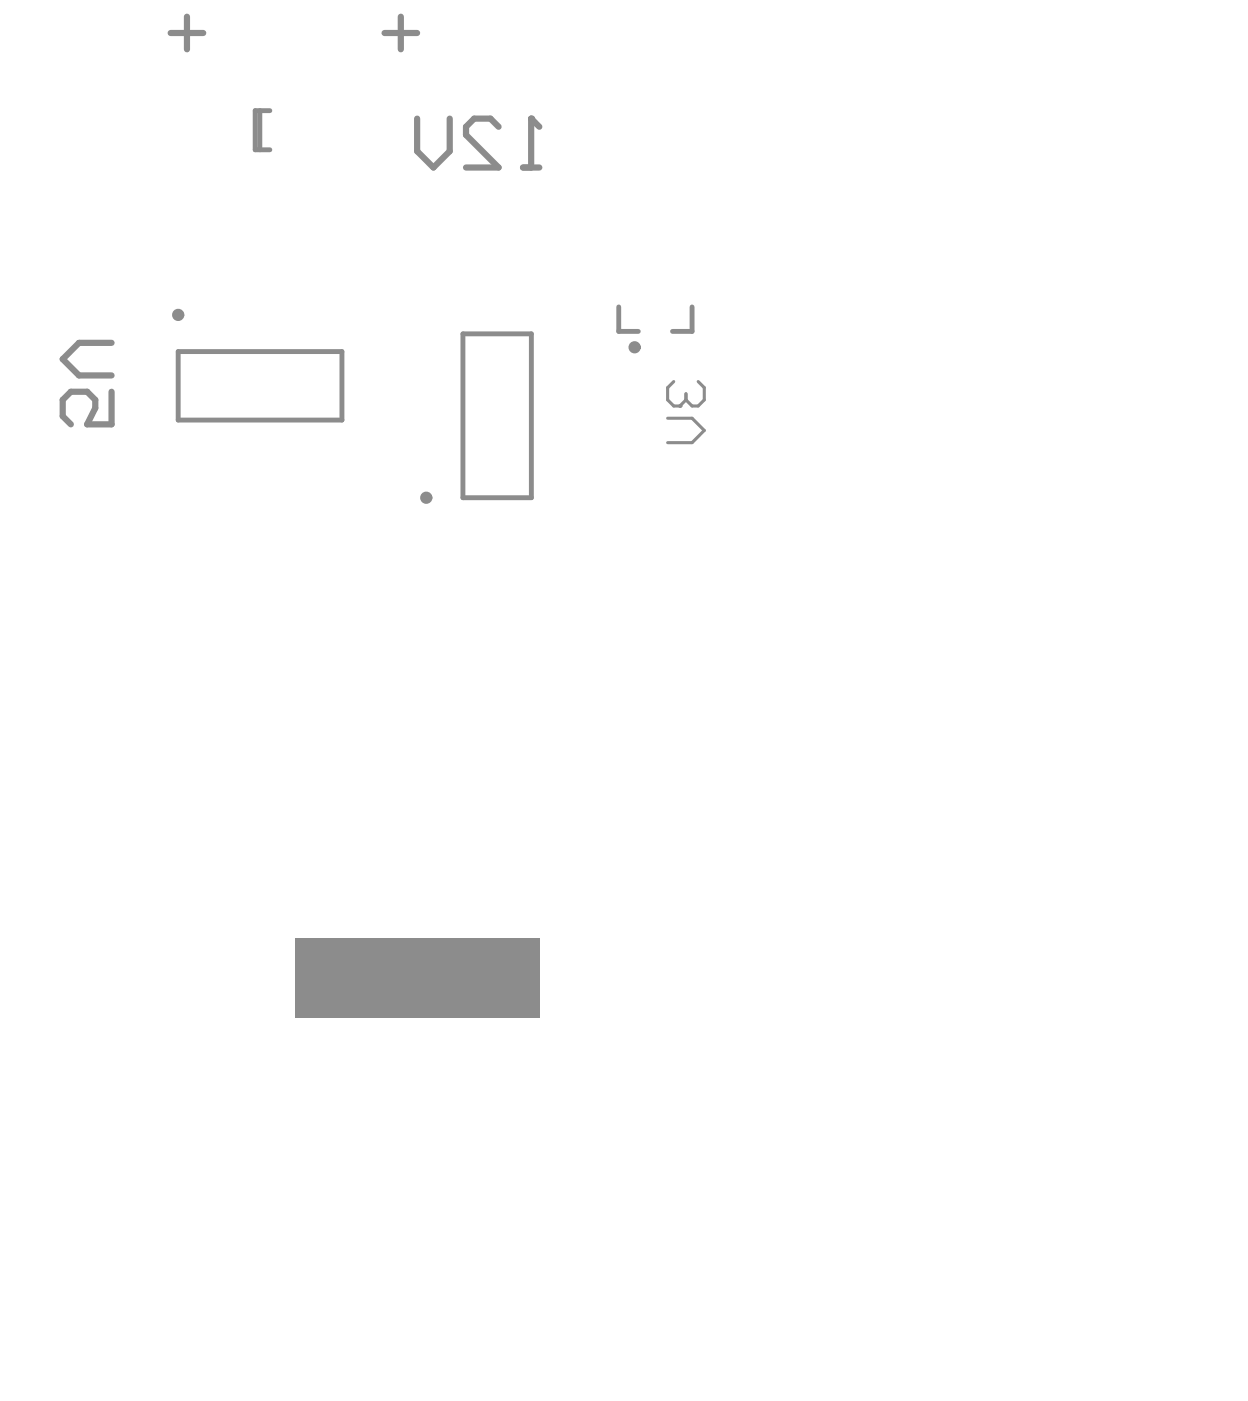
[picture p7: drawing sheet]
<svg xmlns="http://www.w3.org/2000/svg" width="170mm" height="190mm" viewBox="0 0 170 190" stroke-linecap="round" stroke-linejoin="round" font-family="sans-serif">
<path d="M35.3 15v5.4M36.7 15h-2v5.4h2M24.2 47.8h22.3v9.3h-22.3zM62.9 45.4h9.3v22.3h-9.3zM84.1 41.7v3.4h2.7M94.1 41.7v3.4h-2.7" fill="none" stroke="#8c8c8c" stroke-width=".66"/>
<path d="M40.1 127.5h33.2v10.9h-33.2z" fill-rule="evenodd" fill="#8c8c8c"/>
<path d="M23.2 4.5h4.4M25.4 2.3v4.4M52.3 4.5h4.4M54.5 2.3v4.4M15.2 53.3v4.4h-3.4l1.2-2.2v-1.1l-1.2-1.1h-2.2l-1.1 1.1v2.2l1.1 1.1M15.2 46.6h-4.5l-2.2 2.2 2.2 2.3h4.5" fill="none" stroke="#8c8c8c" stroke-width=".84"/>
<path d="M91.6 51.9l-.8 .8v1.7l.8 .8h.8" fill="none" stroke="#8c8c8c" stroke-width=".42"/>
<circle cx="92.4" cy="55.2" r=".21" fill="#8c8c8c"/>
<path d="M90.8 56.9h3.3l1.7 1.6-1.7 1.7h-3.3M93.3 54.4l-.9 .8M93.3 53.5v.9M94.9 51.9l.9 .8v1.7l-.9 .8h-.8l-.8-.8" fill="none" stroke="#8c8c8c" stroke-width=".42"/>
<path d="M72.2 16.1v6.7M71.1 22.8h2.2" fill="none" stroke="#8c8c8c" stroke-width=".84"/>
<circle cx="72.2" cy="16.1" r=".42" fill="#8c8c8c"/>
<path d="M56.7 16.1v4.5l2.2 2.2 2.2-2.2v-4.5M67.8 17.2l-1.1-1.1h-2.2l-1.1 1.1v1.1l4.4 4.5h-4.4M72.2 16.1l1.1 1.1" fill="none" stroke="#8c8c8c" stroke-width=".84"/>
<g fill="none" stroke="#8c8c8c" stroke-width=".83">
<circle cx="24.2" cy="42.8" r=".42"/>
<circle cx="86.3" cy="47.2" r=".42"/>
<circle cx="58" cy="67.7" r=".42"/>
</g>
</svg>
